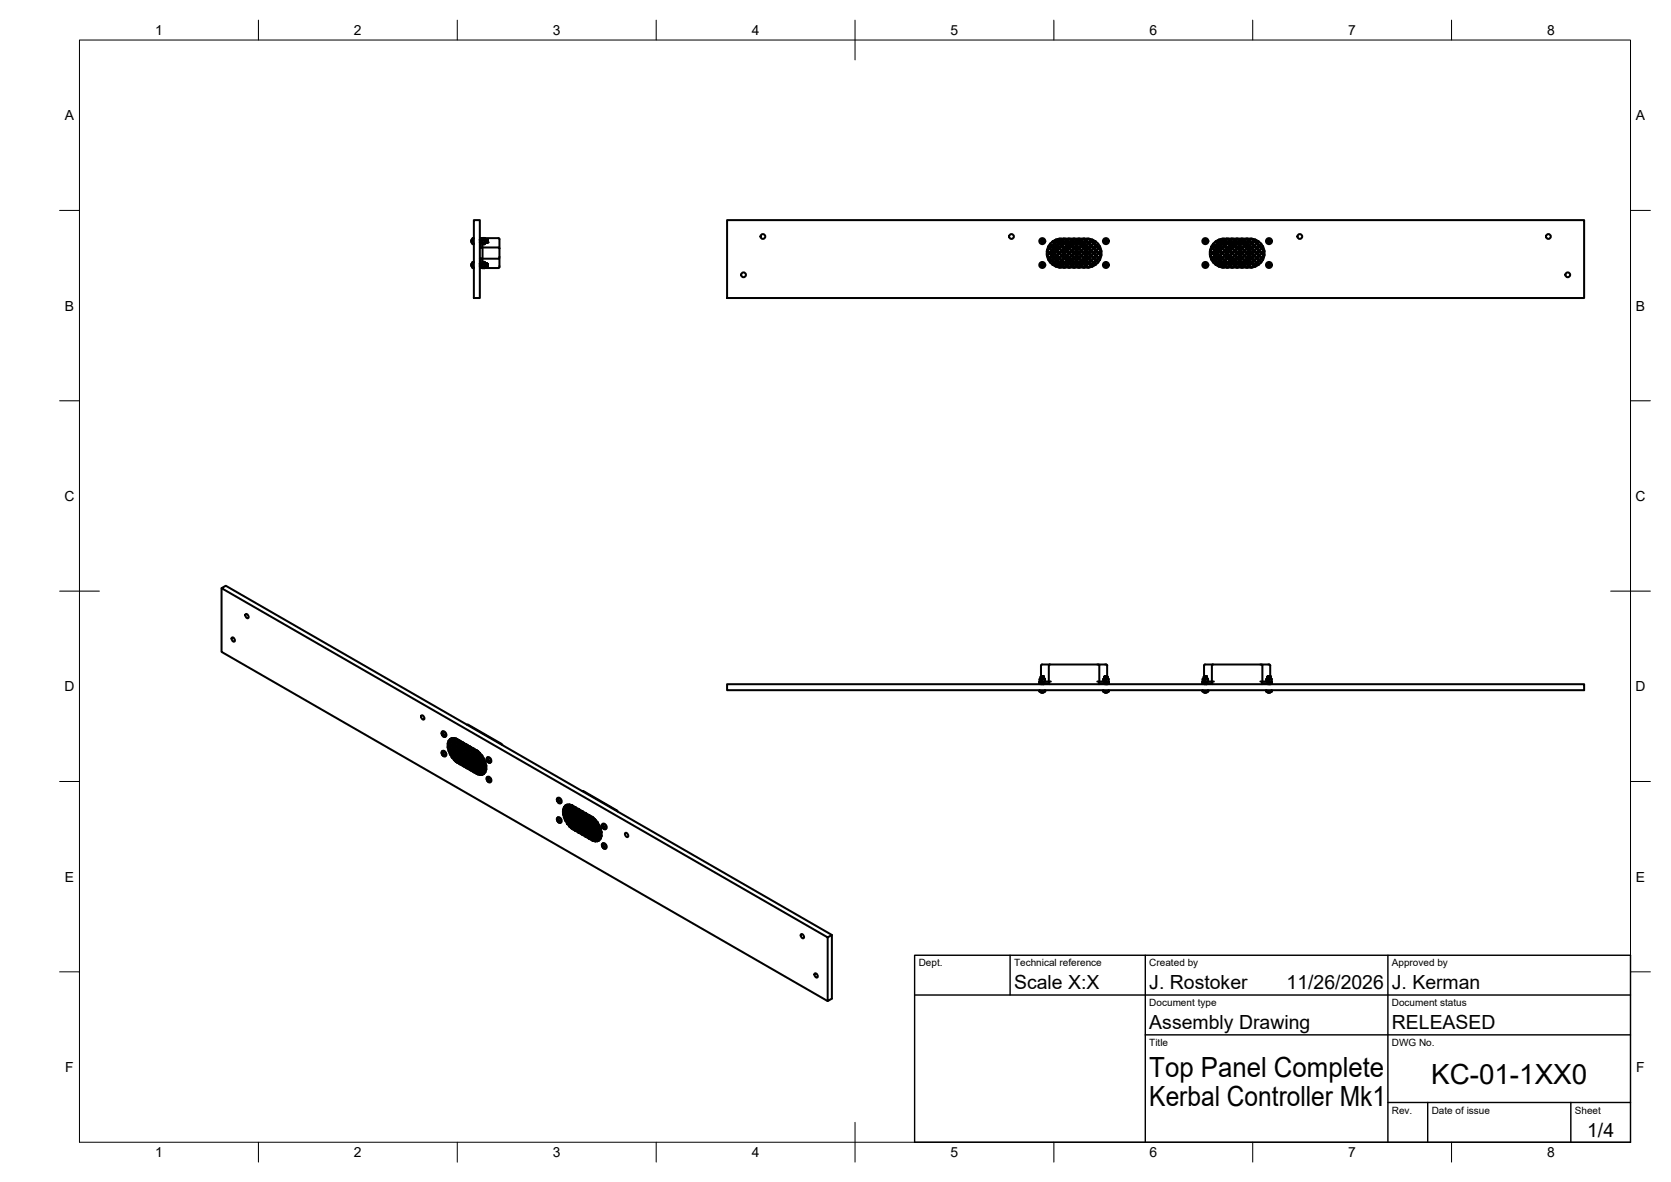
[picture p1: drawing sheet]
<svg xmlns="http://www.w3.org/2000/svg" width="420mm" height="297mm" viewBox="0 0 420 297" stroke-linecap="round" stroke-linejoin="round" font-family="sans-serif">
<defs><g id="words">
<g font-size="7">
<text x="289" y="270.6">Top Panel Complete</text>
<text x="359.9" y="272.3">KC-01-1XX0</text>
<text x="289" y="278.1">Kerbal Controller Mk1</text>
</g>
<g font-size="4.9">
<text x="255" y="248.5">Scale X:X</text>
<text x="289" y="248.5">J. Rostoker</text>
<text x="323.5" y="248.5">11/26/2026</text>
<text x="350" y="248.5">J. Kerman</text>
<text x="289" y="258.6">Assembly Drawing</text>
<text x="350" y="258.6">RELEASED</text>
<text x="399.1" y="285.7">1/4</text>
</g>
<g font-size="3.5">
<text x="39" y="8.8">1</text>
<text x="89" y="8.8">2</text>
<text x="139" y="8.8">3</text>
<text x="189" y="8.8">4</text>
<text x="239" y="8.8">5</text>
<text x="289" y="8.8">6</text>
<text x="339" y="8.8">7</text>
<text x="389" y="8.8">8</text>
<text x="16.3" y="30.2">A</text>
<text x="411.3" y="30.2">A</text>
<text x="16.3" y="78">B</text>
<text x="411.3" y="78">B</text>
<text x="16.2" y="125.9">C</text>
<text x="411.2" y="125.9">C</text>
<text x="16.2" y="173.7">D</text>
<text x="411.2" y="173.7">D</text>
<text x="16.3" y="221.6">E</text>
<text x="411.3" y="221.6">E</text>
<text x="16.4" y="269.4">F</text>
<text x="411.4" y="269.4">F</text>
<text x="39" y="290.8">1</text>
<text x="89" y="290.8">2</text>
<text x="139" y="290.8">3</text>
<text x="189" y="290.8">4</text>
<text x="239" y="290.8">5</text>
<text x="289" y="290.8">6</text>
<text x="339" y="290.8">7</text>
<text x="389" y="290.8">8</text>
</g>
<g font-size="2.5">
<text x="231" y="242.9">Dept.</text>
<text x="255" y="242.9">Technical reference</text>
<text x="289" y="242.9">Created by</text>
<text x="350" y="242.9">Approved by</text>
<text x="289" y="252.8">Document type</text>
<text x="350" y="252.8">Document status</text>
<text x="289" y="262.9">Title</text>
<text x="350" y="262.9">DWG No.</text>
<text x="350" y="279.9">Rev.</text>
<text x="360" y="279.9">Date of issue</text>
<text x="396" y="279.9">Sheet</text>
</g>
</g></defs>
<!-- layer: Visible -->
<g fill="none" stroke="#000" stroke-width=".51">
<path d="M118.9 59.8l.3 .2M118.9 59.8l-.3 .4M119.1 55.3h1.5v19.6h-1.5zM120.8 59.8h.6M120.8 59.8l-.1 .2M120.9 60v2.2M121 59.8l-.1 .2M121.3 59.8v7.6h-.5M121.4 59.8v.4M121.4 59.8h.5M121.4 59.8l-.1 .1M121.9 59.8v.4"/>
<path d="M121.9 59.8v1.6M121.9 59.8l3.6 .1 .1 2.5M182.8 55.3h215.5v19.6h-215.5zM266.6 60l-.5 .1-.4 .3-.3-.1 .2 .2-.5 .5-.4-.4M266.8 60h6.5a3.6 3.6 0 0 1 3.7 3.6 3.6 3.6 0 0 1-3.7 3.6h-6.5M266.8 60a3.6 3.6 0 0 0-3.6 3.6 3.6 3.6 0 0 0 3.6 3.6M267.4 60l-.4 .4-.4-.4M267.8 60l.4 .4 .4-.4M269 60l.4 .4 .5-.4M270.3 60l.4 .4 .4-.4M271.5 60l.4 .4 .4-.4M272.7 60l.5 .4 .4-.4 .4 .1 .4 .3 .3-.2-.2 .3 .5 .5 .4-.4 .1 .1"/>
<path d="M308.4 60l-.4 .4-.4-.4-.5 .1-.4 .3-.2-.2M308.8 60l.4 .4 .4-.4M310 60l.4 .4 .5-.4M311.3 60l.4 .4 .4-.4M312.5 60l.4 .4 .4-.4M313.7 60l.5 .4 .4-.4 .4 .1 .4 .3 .2-.2M314.3 60h-6.5a3.6 3.6 0 0 0-3.6 3.6 3.6 3.6 0 0 0 3.6 3.6h6.5M314.3 60a3.6 3.6 0 0 1 3.7 3.6 3.6 3.6 0 0 1-3.7 3.6M118.5 60.7h.1M118.5 66.5h.1M118.5 66.7h.1M118.5 60.5h.1"/>
<path d="M118.5 66.8l.4 .6M118.6 66.7v.1M118.6 60.7v.2M118.6 60.5h.1M118.6 66.7h.1M118.6 60.7h.1M118.6 60.5v.2M118.6 60.9v.1M118.6 66.2v.1M118.6 66.5v.2M118.6 60.3v.2M118.6 61l.3 .3"/>
<path d="M118.9 65.9h.1M118.9 65.8l-.3 .7M119.1 65.8l.1 .2M119.2 67.2l-.3 .2M119.2 61.2l-.3 .1M120.6 66.3l.1 .7M120.6 66.2l.1 .8M120.6 60.9h.1M120.6 66.9h.1M120.6 66.9l.1 .1M120.6 66.2l.1 .1M120.6 60.9l.1 .1"/>
<path d="M120.7 67.2l.1 .1M120.7 64.9l.1 .1M120.7 66.3l.1 .6M120.7 60.3l.1 .6M120.7 60.3v.7M120.8 66.2v.8M120.8 60.2v.8M120.8 60.2h.1M120.8 66.9h.1M120.8 66.2h.1M120.8 66.2l-.1 .1M120.8 60.9h.1"/>
<path d="M120.8 60.2l-.1 .1M120.8 62.2l.2 .1M120.8 66.9v.1M120.8 66.2v.1M120.8 66.9l-.1 .1M120.8 60.9v.1M120.8 60.2v.1M120.8 60.9l-.1 .1M120.8 62.2l-.1 .1M120.8 67h.1M120.8 66.3h.1M120.8 60.3h.1"/>
<path d="M120.8 61h.1M120.8 66.3l.1 .6M120.8 60.3l.1 .6M120.9 66.2v.1M120.9 60.2h.1M120.9 66.9h.1M120.9 66.2h.1M120.9 66.2l-.1 .1M120.9 66.9l-.1 .1M120.9 60.9h.1M120.9 60.2l-.1 .1M120.9 60.9l-.1 .1"/>
<path d="M120.9 65v2.2M120.9 67.2l.1 .1M121 64.9l-.2 .1M121.3 62.2h4l.3 .2M121.3 67.3v.1M121.3 61.3l.1 .1M121.3 61.1l.6-.1v.3l-.5 .1zM121.4 67h.5v.4h-.5zM121.4 67v-.8h.5v.8M121.4 65.8v.4M121.4 61v-.8h.5v.8M121.4 65.8h.5"/>
<path d="M121.4 65.8l-.1 .1M121.9 65.8v.4M121.9 65.8v1.6h3.4M121.9 66.6l.1 .4M121.9 66.4l.1 .6M121.9 60.6l.1 .4M121.9 60.4l.1 .6M121.9 66.9l.1 .1M121.9 66.3h.1M121.9 60.9l.1 .1M121.9 60.2l.1 .1M122 66.3v.6"/>
<path d="M122 60.3v.6M122 66.2l.1 .8M122 60.2l.1 .8M122 66.2v.1M122 66.9l.1 .1M122 66.2l.1 .1M122 66.9v.1M122 60.2v.1M122 60.9l.1 .1M122 60.2l.1 .1M122 60.9v.1M122.1 66.3l.1 .6"/>
<path d="M122.1 60.3l.1 .6M122.1 66.2l.1 .8M122.1 60.2l.1 .8M122.1 66.2v.1M122.1 60.2v.1M122.2 60.2v.8M122.2 66.9v.1M122.2 66.2v.1M122.2 66.9l-.1 .1M122.2 60.9v.1M122.2 60.2v.1M122.2 60.9l-.1 .1"/>
<path d="M122.2 67h.1M122.2 61h.1M122.2 66.3l.1 .6M122.2 60.3l.1 .6M122.3 66.2v.8M122.3 60.2v.8M122.3 60.2h.1M122.3 66.9h.1M122.3 66.2h.1M122.3 66.9l-.1 .1M122.3 66.2l-.1 .1M122.3 60.9h.1"/>
<path d="M122.3 60.2l-.1 .1M122.3 60.9l-.1 .1M122.3 66.9v.1M122.3 66.2v.1M122.3 60.9v.1M122.3 60.2v.1M122.3 66.3l.1 .6M122.3 60.3l.1 .6M122.3 67h.1M122.3 66.3h.1M122.3 60.3h.1M122.3 61h.1"/>
<path d="M122.4 66.2v.8M122.4 60.2v.8M122.4 60.2h.1M122.4 66.9h.1M122.4 66.2h.1M122.4 66.2l-.1 .1M122.4 66.9l-.1 .1M122.4 60.9h.1M122.4 60.2l-.1 .1M122.4 60.9l-.1 .1M122.4 66.2l.1 .8M122.4 60.2l.1 .8"/>
<path d="M122.4 66.9v.1M122.4 66.2v.1M122.4 60.9v.1M122.4 60.2v.1M122.4 66.3l.1 .6M122.4 67h.1M122.4 66.3h.1M122.4 60.3h.1M122.4 61h.1M122.5 66.3v.6M122.5 60.3v.6M122.5 66.2l.1 .7"/>
<path d="M122.5 60.2l.1 .7M122.5 60.2h.1M122.5 66.9h.1M122.5 66.2h.1M122.5 66.2v.1M122.5 66.9v.1M122.5 60.9h.1M122.5 60.2v.1M122.5 60.9v.1M122.5 66.2l.1 .5M122.5 60.2l.1 .5M122.5 66.9l.1 .1"/>
<path d="M122.5 66.2l.1 .1M122.5 60.9l.1 .1M122.5 60.2l.1 .1M122.6 66.3v.6M122.6 60.3v.6M122.6 66.3h.1M122.6 60.3h.1M122.6 66.3l.1 .6M122.6 60.3l.1 .6M122.6 66.9v-.2v.3M122.6 60.9v-.2v.3M122.6 66.9v.1"/>
<path d="M122.6 66.9h.1M122.6 60.9v.1M122.6 60.9h.1M122.7 60.3v.6M125.6 62.4v4.7M125.6 64.7l-.3 .3h-4M125.6 67.1l-.3 .2M261.7 66.7l.3 .1M261.7 60.7h.3v.2M261.7 66.7h.2M261.7 66.5v.2M261.7 60.5l.2 .2"/>
<path d="M261.9 66.5v.2M261.9 60.5v.1M261.9 66.5v.1M261.9 66.5h-.2M261.9 66.7h.1M261.9 60.6l.1 .1M261.9 66.5h.1M261.9 60.5h.1M261.9 66.7l.1 .1M261.9 60.7l.1 .1M262 66.5h-.1M262 60.5h-.1"/>
<path d="M262 66.8v.1M262 66.4h.1M262 60.4h.1M262 66.4l-.1 .1M262 60.4l-.1 .1M262 66.3v.1M262 60.2v.3h-.3h.2M262 66.7h-.1M262 60.7h-.1M262 60.8l.1 .1 .1-.1M262 66.9h.2M262 66.2h.2"/>
<path d="M262 66.2v.2M262 66.8v.2M262 66.4l-.3 .1M262 60.8h.1M262 66.8h.1M262 60.4l.2 .1M262.1 66.8l.1 .2M262.1 66.4l.1 .1M262.1 66.8h.1M262.1 66.5h.2M262.1 66.7h.1M262.1 60.7h.1"/>
<path d="M262.2 66.2v.3M262.2 66.8v.1M262.2 60.4l-.1-.2-.1 .2M262.2 66.3v.1M262.2 60.8h-.2M262.2 60.2v.2M262.2 60.4v.1M262.2 66.5h.1M262.2 60.7v.2M262.2 60.5h.1M262.2 66.7v.1M262.2 60.7v.1"/>
<path d="M262.2 66.7h.1M262.3 66.7l-.2 .1M262.3 60.5h-.2M262.3 66.7h-.1M262.3 66.5l.1 .1-.1 .1M262.3 60.5h.1M262.3 66.5v.1M262.3 60.5v.1M262.3 66.7h.1M262.3 60.6l.1 .1M262.4 66.5l-.2 .1M262.4 60.5h-.1"/>
<path d="M262.4 60.5l-.1 .1M263.2 64.1l.6 .7-.3 .3M263.2 63.1l.6 .5-.6 .5M263.4 63l.5-.5 .5 .5-.5 .5zM263.5 65.1l.1 .1 .3-.2 .5 .5-.4 .4 .1 .1 .4-.4 .5 .5-.4 .4 .1 .1 .4-.4 .5 .5-.2 .2 .3-.1 .4 .3 .5 .1M263.6 65.2l.1 .3M263.7 61.7l-.1 .3M263.9 63.7l.5 .5-.5 .5-.5-.5zM264 64.8l.5-.5 .5 .5-.5 .5zM264 63.6l.5-.5 .5 .5-.5 .5zM264 62.4l.5-.5 .5 .5-.5 .5zM264.4 63.2v.8"/>
<path d="M264.5 64.3l.3 .8M264.6 65.5l.5-.5 .5 .5-.5 .5zM264.6 64.2l.5-.5 .5 .5-.5 .5zM264.6 63l.5-.5 .5 .5-.5 .5zM264.6 61.8l.5-.6 .5 .6-.5 .5zM264.7 60.6l-.1 .1 .4 .4-.5 .5-.4-.4-.1 .1 .4 .5-.5 .5-.3-.3-.1 .1 .3 .3-.6 .7M264.8 62.1l-.3 .8M264.8 65.2l.5 .6M264.9 63.5v.2M264.9 63.9l.2 .8M265.1 62.5l-.2 .8M265.2 66.1l.5-.5 .5 .5-.5 .5z"/>
<path d="M265.2 64.8l.5-.5 .5 .5-.5 .5zM265.2 63.6l.5-.5 .5 .5-.5 .5zM265.2 62.4l.5-.5 .5 .5-.5 .5zM265.2 61.1l.5-.5 .5 .5-.5 .5zM265.3 61.4l-.5 .6M265.3 63.6v.1M265.3 63.9l.1 .5M265.4 66l.5 .4M265.4 62.8l-.1 .5M265.5 64.6l.4 .6M265.5 65.3l.1 .2M265.6 61.7l-.1 .2"/>
<path d="M265.7 65.6l.4 .3M265.9 65.5l.4-.5 .5 .5-.5 .5zM265.9 63l.4-.5 .5 .5-.5 .5zM265.9 60.5l.4-.5 .5 .5-.5 .5zM265.9 62l-.4 .6M265.9 60.8l-.5 .5M266 65.3l.5 .5M266.1 66.5l.6 .3M266.1 61.3l-.4 .3M266.3 66.2l.5 .5-.5 .5-.4-.5zM266.3 63.7l.5 .5-.5 .5-.4-.5zM266.3 61.2l.5 .6-.5 .5-.4-.5z"/>
<path d="M266.5 66.1l.5-.5 .5 .5-.5 .5zM266.5 64.8l.5-.5 .5 .5-.5 .5zM266.5 63.6l.5-.5 .5 .5-.5 .5zM266.5 62.4l.5-.5 .5 .5-.5 .5zM266.5 61.1l.5-.5 .5 .5-.5 .5zM266.5 61.4l-.5 .5M266.6 67.2l.4-.4 .4 .4M266.6 66.2l.6 .2M266.7 65.9l.8 .2M266.7 60.4l-.6 .3M266.9 66.9h.2M267.1 60.3h-.2"/>
<path d="M267.1 66.7l.5-.5 .5 .5-.5 .5zM267.1 65.5l.5-.5 .5 .5-.5 .5zM267.1 64.2l.5-.5 .5 .5-.5 .5zM267.1 63l.5-.5 .5 .5-.5 .5zM267.1 61.8l.5-.6 .5 .6-.5 .5zM267.1 60.5l.5-.5 .5 .5-.5 .5zM267.2 60.8l-.6 .2M267.3 66.9l.5 .1M267.4 66.4l.5 .1M267.4 63.5v.2M267.4 63.9l.3 .8M267.5 61.1l-.8 .2"/>
<path d="M267.7 62.5l-.3 .8M267.7 66.1l.5-.5 .5 .5-.5 .5zM267.7 64.8l.5-.5 .5 .5-.5 .5zM267.7 63.6l.5-.5 .5 .5-.5 .5zM267.7 62.4l.5-.5 .5 .5-.5 .5zM267.7 61.1l.5-.5 .5 .5-.5 .5zM267.7 63.9l.2 .5M267.7 66.1h1M267.8 60.2h.1M267.8 67h.1M267.8 64.8l.5 .4M267.8 60.2l-.5 .1"/>
<path d="M267.8 67.2l.4-.4 .4 .4M267.9 60.7l-.5 .1M267.9 62.8l-.2 .5M268 60.2h.4M268 67h.4M268 64.5l.6 .5M268.1 66.5h.2M268.1 60.7h.2M268.3 62l-.5 .4M268.3 63l.5-.5 .5 .5-.5 .5zM268.5 65.3l.8 .2M268.5 66.5h.6"/>
<path d="M268.5 60.7h.6M268.6 62.2l-.6 .5M268.6 60.2h.4M268.6 67h.4M268.7 61.1h-1M268.8 65l.1 .1M268.8 66.2l.5 .5-.5 .5-.5-.5zM268.8 65l.5 .5-.5 .5-.5-.5zM268.8 63.7l.5 .5-.5 .5-.5-.5zM268.8 61.2l.5 .6-.5 .5-.5-.5zM268.8 60l.5 .5-.5 .5-.5-.5zM268.9 62.1l-.1 .1"/>
<path d="M269 61.1h.9M269 66.1h.9M269 67.2l.4-.4 .5 .4M269.2 62.1l.7 .2M269.3 60.2h.3M269.3 67h.3M269.3 61.7l-.8 .2M269.3 66.5h.2M269.3 60.7h.2M269.4 65.6l.5 .5-.5 .5-.5-.5zM269.4 64.3l.5 .5-.5 .5-.5-.5zM269.4 61.9l.5 .5-.5 .5-.5-.5z"/>
<path d="M269.4 60.6l.5 .5-.5 .5-.5-.5zM269.4 63.1l.5 .5-.5 .5-.5-.5zM269.6 65.5l.5-.5 .5 .5-.5 .5zM269.6 63l.5-.5 .5 .5-.5 .5zM269.6 61.8l.5-.6 .5 .6-.5 .5zM269.6 60.5l.5-.5 .5 .5-.5 .5zM269.6 61.8l.7 .3M269.8 66.5h.5M269.8 60.7h.5M269.8 60.2h.5M269.8 67h.5M269.9 64.9l-.7 .2"/>
<path d="M270.1 66.2l.5 .5-.5 .5-.5-.5zM270.1 63.7l.5 .5-.5 .5-.5-.5zM270.2 62.4l.5-.5 .5 .5-.5 .5zM270.2 61.1l.5-.5 .5 .5-.5 .5zM270.2 61.1l.9 .1M270.3 65.1l-.7 .3M270.3 67.2l.4-.4 .4 .4M270.4 62.2l.4 .5M270.5 60.2h.3M270.6 63h.1M270.6 64.2v.1M270.6 60.7h.2"/>
<path d="M270.6 63.2v.8M270.7 65.6l.5 .5-.5 .5-.5-.5zM270.7 64.3l.5 .5-.5 .5-.5-.5zM270.7 63.1l.5 .5-.5 .5-.5-.5zM270.8 66.5h-.2M270.8 60.5l.5-.5 .5 .5-.5 .5zM270.8 67h-.3M270.8 64.5l-.4 .5M270.9 62.9l.1 .3M271 64l-.1 .3M271.1 60.3l.6 .1M271.1 60.8l.4 .1"/>
<path d="M271.1 63.5v.2M271.1 66.1h-.9M271.3 66.2l.5 .5-.5 .5-.5-.5zM271.3 65l.5 .5-.5 .5-.5-.5zM271.3 63.7l.5 .5-.5 .5-.5-.5zM271.3 62.5l.5 .5-.5 .5-.5-.5zM271.3 61.2l.5 .6-.5 .5-.5-.5zM271.5 66.3l-.4 .1M271.5 67.2l.4-.4 .4 .4M271.6 61.3l.4 .2M271.6 60.9l.7 .4M271.7 66.8l-.6 .1"/>
<path d="M271.9 65.6l.5 .5-.5 .5-.5-.5zM271.9 64.3l.5 .5-.5 .5-.5-.5zM271.9 63.1l.5 .5-.5 .5-.5-.5zM271.9 61.9l.5 .5-.5 .5-.5-.5zM271.9 60.6l.5 .5-.5 .5-.5-.5zM272 65.7l-.4 .2M272 66.7l.5-.5 .5 .5-.5 .5zM272 65.5l.5-.5 .5 .5-.5 .5zM272 64.2l.5-.5 .5 .5-.5 .5zM272 63l.5-.5 .5 .5-.5 .5zM272 60.5l.5-.5 .5 .5-.5 .5zM272.1 60.6l.5 .3"/>
<path d="M272.2 61.6l.4 .5M272.3 65.9l-.7 .4M272.4 61.4l.5 .5M272.5 61.2l.5 .6-.5 .5-.5-.5zM272.6 66.3l-.5 .3M272.6 65.1l-.4 .5M272.6 63.6l.6-.5 .4 .5-.4 .5zM272.7 67.2l.5-.4 .4 .4M272.7 62.3l.2 .3M272.8 61l.5 .5M272.9 65.3l-.5 .5M272.9 64.6l-.2 .3"/>
<path d="M273 62l.3 .7M273 63h.1M273 64.2h.1M273.1 63.2v.8M273.2 65.6l.4 .5-.4 .5-.6-.5zM273.2 64.3l.4 .5-.4 .5-.6-.5zM273.2 61.9l.4 .5-.4 .5-.6-.5zM273.2 60.6l.4 .5-.4 .5-.6-.5zM273.3 66.7l.5-.5 .5 .5-.5 .5zM273.3 65.5l.5-.5 .5 .5-.5 .5zM273.3 64.2l.5-.5 .5 .5-.5 .5zM273.3 63l.5-.5 .5 .5-.5 .5z"/>
<path d="M273.3 61.8l.5-.6 .5 .6-.5 .5zM273.3 60.5l.5-.5 .5 .5-.5 .5zM273.3 65.7l-.5 .5M273.3 64.5l-.3 .7M273.4 61.7l.2 .4M273.4 62.9v.3M273.4 64v.3M273.5 63.4v.4M273.6 65.1l-.2 .4M273.8 62.5l.2 .8M274 63.9l-.2 .8M274 63.5v.2"/>
<path d="M274.4 65.6l.5 .5-.5 .5-.5-.5zM274.4 64.3l.5 .5-.5 .5-.5-.5zM274.4 63.1l.5 .5-.5 .5-.5-.5zM274.4 61.9l.5 .5-.5 .5-.5-.5zM274.4 60.6l.5 .5-.5 .5-.5-.5zM274.5 65.5l.5-.5 .5 .5-.5 .5zM274.5 64.2l.5-.5 .5 .5-.5 .5zM274.5 63l.5-.5 .5 .5-.5 .5zM274.5 61.8l.5-.6 .5 .6-.5 .5zM275.1 64.8l.5-.5 .5 .5-.5 .5zM275.1 63.6l.5-.5 .5 .5-.5 .5zM275.1 62.4l.5-.5 .5 .5-.5 .5z"/>
<path d="M275.5 60.7l-.4 .4 .5 .5 .4-.4M275.5 66.5l-.1 .1-.4-.4-.5 .5 .3 .2-.4-.1-.4 .3-.4 .1M275.7 64.2l.5-.5 .6 .5-.6 .5zM275.7 63l.5-.5 .6 .5-.6 .5zM276 66l-.4-.4-.5 .5 .4 .4M276.1 61.2v.1l-.4 .5 .5 .5 .3-.3-.1-.3M276.5 65.2l-.1 .3M276.5 65.3l-.3-.3-.5 .5 .4 .4v.1M276.6 61.9l-.2 .5 .5 .5M276.9 64.3l-.5 .5 .2 .5M276.9 62.9v.2M276.9 63.1l-.5 .5 .5 .5"/>
<path d="M276.9 64.1v.2M277.7 66.7h.2M277.7 66.5v.2M277.7 60.5v.2h.3M277.8 66.7l.2 .1M277.8 66.7h-.1M277.8 60.6l.2 .3M277.8 60.6l-.1 .1M277.9 66.5v.1M277.9 60.5v.1M277.9 60.5h.1M277.9 66.5h-.2"/>
<path d="M277.9 60.5h-.1M277.9 66.7h.1M277.9 66.5h.1M278 66.7v.1M278 60.7v.1M278 66.5h-.1M278 60.5h-.1M278 66.3v.1M278 60.8h.1M278 60.2v.3h-.2M278 66.8h.1M278 66.4h.1"/>
<path d="M278 60.4v.1M278 66.7h-.1M278 60.7h-.1M278 66.8v.1M278 60.8l.1 .1 .1-.1M278 66.9h.2M278 66.2h.2M278 66.2v.3M278 66.8v.2M278 66.4l-.3 .1M278.1 66.8l.1 .1M278.1 66.4l.1 .1"/>
<path d="M278.1 60.4l.1 .1M278.1 60.8h.1M278.1 60.4h-.1M278.2 66.3v.1M278.2 66.5h.1M278.2 60.2v.2M278.2 66.7h.1M278.2 60.7h.1M278.2 66.2v.2M278.2 60.4l-.1-.2-.1 .2M278.2 66.4l.1 .1M278.2 60.4v.1"/>
<path d="M278.2 60.7v.2M278.2 60.5h.1M278.2 60.7v.1M278.2 60.6h.1M278.3 66.7l-.1 .3M278.3 60.5h-.1M278.3 66.7l-.3 .1M278.3 66.5h.1M278.3 60.5h.1M278.3 66.5v.1M278.3 60.5v.1M278.3 66.7h.1"/>
<path d="M278.3 60.6l.1 .1M278.4 66.5l-.2 .1M278.4 66.5v.2M278.4 60.5l-.1 .2M278.4 66.7h-.1M302.7 66.5v.2M302.7 60.5l.2 .2M302.8 66.7l.2 .1M302.8 66.7h-.1M302.8 60.6l.2 .3M302.8 60.5h.1M302.8 60.6l-.1 .1"/>
<path d="M302.9 66.5v.1M302.9 60.5v.1M302.9 66.5h-.2M302.9 60.7h.1M302.9 66.7h-.2M302.9 60.6v.1M302.9 60.5h.1M302.9 66.7l.1 .1M302.9 60.7l.1 .1M303 60.5h-.1M303 60.8h.2M303 60.4l.2 .1"/>
<path d="M303 66.8h.1M303 60.4l-.1 .1M303 66.7h.1M303 66.3v.1M303 60.2l-.2 .3M303 66.8v.1M303 60.8l.1 .1 .1-.1M303 66.9h.2M303 66.2h.2M303 66.2l-.1 .3M303 66.8v.2M303 66.4v.1"/>
<path d="M303 66.4l-.3 .1M303 66.4h.1M303.1 66.8l.1 .2M303.1 66.4l.2 .1M303.1 66.8h.1M303.1 66.7h.1M303.1 60.7h.1M303.2 66.2v.3M303.2 66.8v.1M303.2 60.4l-.1-.2-.1 .2M303.2 66.3v.1M303.2 60.2v.2"/>
<path d="M303.2 60.4v.1M303.2 66.5h.1M303.2 60.7v.2M303.2 60.5h.1M303.2 66.7v.1M303.2 60.7v.1M303.2 66.7h.1M303.3 66.7l-.2 .1M303.3 60.5h-.2M303.3 66.7h-.1M303.3 66.5h.1M303.3 60.5h.1"/>
<path d="M303.3 66.5v.1M303.3 60.5v.1M303.3 66.7h.1M303.3 60.6l.1 .1M303.4 66.5l-.2 .1M303.4 66.5v.2M303.4 60.5l-.1 .1M303.4 66.7h-.1M304.2 63.1l.6 .5-.6 .5 .6 .7-.3 .3M304.4 63l.5-.5 .5 .5-.5 .5zM304.5 65.1l.1 .1 .3-.2 .5 .5-.4 .4 .5-.3 .5 .5-.4 .4 .1 .1 .4-.4 .5 .5-.2 .2 .1 .1M304.6 65.2l.1 .3"/>
<path d="M304.7 61.7l-.1 .3M304.9 63.7l.5 .5-.5 .5-.5-.5zM305 64.8l.5-.5 .5 .5-.5 .5zM305 63.6l.5-.5 .5 .5-.5 .5zM305 62.4l.5-.5 .5 .5-.5 .5zM305.4 63.2v.8M305.5 64.3l.3 .8M305.6 65.5l.5-.5 .5 .5-.5 .5zM305.6 64.2l.5-.5 .5 .5-.5 .5zM305.6 63l.5-.5 .5 .5-.5 .5zM305.6 61.8l.5-.6 .5 .6-.5 .5zM305.7 60.6l-.1 .1 .4 .4-.5 .5-.4-.4-.1 .1 .4 .5-.5 .5-.3-.3-.1 .1 .3 .3-.6 .7"/>
<path d="M305.8 62.1l-.3 .8M305.8 65.2l.5 .6M305.9 63.5v.2M305.9 63.9l.2 .8M306.1 62.5l-.2 .8M306.2 66.1l.5-.5 .5 .5-.5 .5zM306.2 64.8l.5-.5 .5 .5-.5 .5zM306.2 63.6l.5-.5 .5 .5-.5 .5zM306.2 62.4l.5-.5 .5 .5-.5 .5zM306.2 61.1l.5-.5 .5 .5-.5 .5zM306.3 61.4l-.5 .6M306.3 63.6v.1"/>
<path d="M306.3 63.9l.1 .5M306.4 66l.5 .4M306.4 62.8l-.1 .5M306.5 64.6l.4 .6M306.5 65.3l.1 .2M306.5 67l.2-.2 .4 .3 .5 .1M306.5 60.2l-.1 .1 .2 .2-.5 .5-.4-.4M306.6 61.7l-.1 .2M306.7 65.6l.4 .3M306.9 65.5l.4-.5 .5 .5-.5 .5zM306.9 63l.4-.5 .5 .5-.5 .5zM306.9 60.5l.4-.5 .5 .5-.5 .5z"/>
<path d="M306.9 62l-.4 .6M306.9 60.8l-.5 .5M307 65.3l.5 .5M307.1 66.5l.6 .3M307.1 61.3l-.4 .3M307.3 66.2l.5 .5-.5 .5-.4-.5zM307.3 63.7l.5 .5-.5 .5-.4-.5zM307.3 61.2l.5 .6-.5 .5-.4-.5zM307.5 66.1l.5-.5 .5 .5-.5 .5zM307.5 64.8l.5-.5 .5 .5-.5 .5zM307.5 63.6l.5-.5 .5 .5-.5 .5zM307.5 62.4l.5-.5 .5 .5-.5 .5z"/>
<path d="M307.5 61.1l.5-.5 .5 .5-.5 .5zM307.5 61.4l-.5 .5M307.6 67.2l.4-.4 .4 .4M307.6 66.2l.6 .2M307.7 65.9l.8 .2M307.7 60.4l-.6 .3M307.9 66.9h.2M308.1 60.3h-.2M308.1 66.7l.5-.5 .5 .5-.5 .5zM308.1 65.5l.5-.5 .5 .5-.5 .5zM308.1 64.2l.5-.5 .5 .5-.5 .5zM308.1 63l.5-.5 .5 .5-.5 .5z"/>
<path d="M308.1 61.8l.5-.6 .5 .6-.5 .5zM308.1 60.5l.5-.5 .5 .5-.5 .5zM308.2 60.8l-.6 .2M308.3 66.9l.5 .1M308.4 66.4l.5 .1M308.4 63.5v.2M308.4 63.9l.3 .8M308.5 61.1l-.8 .2M308.7 62.5l-.3 .8M308.7 66.1l.5-.5 .5 .5-.5 .5zM308.7 64.8l.5-.5 .5 .5-.5 .5zM308.7 63.6l.5-.5 .5 .5-.5 .5z"/>
<path d="M308.7 62.4l.5-.5 .5 .5-.5 .5zM308.7 61.1l.5-.5 .5 .5-.5 .5zM308.7 63.9l.2 .5M308.7 66.1h.1M308.8 61.1h.9M308.8 66.1h.9M308.8 60.2h.1M308.8 67h.1M308.8 64.8l.5 .4M308.8 61.1h-.1M308.8 60.2l-.5 .1M308.8 67.2l.4-.4 .4 .4"/>
<path d="M308.9 60.7l-.5 .1M308.9 62.8l-.2 .5M309 60.2h.4M309 67h.4M309 64.5l.6 .5M309.1 66.5h.2M309.1 60.7h.2M309.3 62l-.5 .4M309.3 65.5l.5-.5 .5 .5-.5 .5zM309.3 63l.5-.5 .5 .5-.5 .5zM309.3 60.5l.5-.5 .5 .5-.5 .5zM309.5 65.3l.8 .2"/>
<path d="M309.5 66.5h.6M309.5 60.7h.6M309.6 62.2l-.6 .5M309.6 60.2h.4M309.6 67h.4M309.8 65l.1 .1M309.8 66.2l.5 .5-.5 .5-.5-.5zM309.8 63.7l.5 .5-.5 .5-.5-.5zM309.8 61.2l.5 .6-.5 .5-.5-.5zM309.9 62.1l-.1 .1M310 61.1h.9M310 66.1h.9"/>
<path d="M310 67.2l.4-.4 .5 .4M310.2 62.1l.7 .2M310.3 60.2h.3M310.3 67h.3M310.3 61.7l-.8 .2M310.3 66.5h.2M310.3 60.7h.2M310.4 65.6l.5 .5-.5 .5-.5-.5zM310.4 64.3l.5 .5-.5 .5-.5-.5zM310.4 61.9l.5 .5-.5 .5-.5-.5zM310.4 60.6l.5 .5-.5 .5-.5-.5zM310.4 63.1l.5 .5-.5 .5-.5-.5z"/>
<path d="M310.6 65.5l.5-.5 .5 .5-.5 .5zM310.6 63l.5-.5 .5 .5-.5 .5zM310.6 61.8l.5-.6 .5 .6-.5 .5zM310.6 60.5l.5-.5 .5 .5-.5 .5zM310.6 61.8l.7 .3M310.8 66.5h.5M310.8 60.7h.5M310.8 60.2h.5M310.8 67h.5M310.9 64.9l-.7 .2M311.1 66.2l.5 .5-.5 .5-.5-.5zM311.1 63.7l.5 .5-.5 .5-.5-.5z"/>
<path d="M311.2 62.4l.5-.5 .5 .5-.5 .5zM311.2 61.1l.5-.5 .5 .5-.5 .5zM311.2 61.1l.9 .1M311.3 65.1l-.7 .3M311.3 67.2l.4-.4 .4 .4M311.4 62.2l.4 .5M311.5 60.2h.3M311.6 63h.1M311.6 64.2v.1M311.6 66.5h.1M311.6 60.7h.1M311.6 60.7h.2"/>
<path d="M311.6 63.2v.8M311.7 65.6l.5 .5-.5 .5-.5-.5zM311.7 64.3l.5 .5-.5 .5-.5-.5zM311.7 63.1l.5 .5-.5 .5-.5-.5zM311.8 66.5h-.2M311.8 60.5l.5-.5 .5 .5-.5 .5zM311.8 67h-.3M311.8 64.5l-.4 .5M311.9 62.9l.1 .3M312 64l-.1 .3M312.1 60.3l.6 .1M312.1 60.8l.4 .1"/>
<path d="M312.1 63.5v.2M312.1 66.1h-.9M312.3 66.2l.5 .5-.5 .5-.5-.5zM312.3 65l.5 .5-.5 .5-.5-.5zM312.3 63.7l.5 .5-.5 .5-.5-.5zM312.3 62.5l.5 .5-.5 .5-.5-.5zM312.3 61.2l.5 .6-.5 .5-.5-.5zM312.5 66.3l-.4 .1M312.5 67.2l.4-.4 .4 .4M312.6 61.3l.4 .2M312.6 60.9l.7 .4M312.7 66.8l-.6 .1"/>
<path d="M312.9 65.6l.5 .5-.5 .5-.5-.5zM312.9 64.3l.5 .5-.5 .5-.5-.5zM312.9 63.1l.5 .5-.5 .5-.5-.5zM312.9 61.9l.5 .5-.5 .5-.5-.5zM312.9 60.6l.5 .5-.5 .5-.5-.5zM313 65.7l-.4 .2M313 66.7l.5-.5 .5 .5-.5 .5zM313 65.5l.5-.5 .5 .5-.5 .5zM313 64.2l.5-.5 .5 .5-.5 .5zM313 63l.5-.5 .5 .5-.5 .5zM313 60.5l.5-.5 .5 .5-.5 .5zM313.1 60.6l.5 .3"/>
<path d="M313.2 61.6l.4 .5M313.3 65.9l-.7 .4M313.4 61.4l.5 .5M313.5 61.2l.5 .6-.5 .5-.5-.5zM313.6 66.3l-.5 .3M313.6 65.1l-.4 .5M313.6 63.6l.6-.5 .4 .5-.4 .5zM313.7 67.2l.5-.4 .4 .4M313.7 62.3l.2 .3M313.8 61l.5 .5M313.9 65.3l-.5 .5M313.9 64.6l-.2 .3"/>
<path d="M314 62l.3 .7M314 63h.1M314 64.2h.1M314.1 63.2v.8M314.2 65.6l.4 .5-.4 .5-.6-.5zM314.2 64.3l.4 .5-.4 .5-.6-.5zM314.2 61.9l.4 .5-.4 .5-.6-.5zM314.2 60.6l.4 .5-.4 .5-.6-.5zM314.3 66.7l.5-.5 .5 .5-.5 .5zM314.3 65.5l.5-.5 .5 .5-.5 .5zM314.3 64.2l.5-.5 .5 .5-.5 .5zM314.3 63l.5-.5 .5 .5-.5 .5z"/>
<path d="M314.3 60.5l.5-.5 .5 .5-.5 .5zM314.3 65.7l-.5 .5M314.3 64.5l-.3 .7M314.4 61.7l.2 .4M314.4 62.9v.3M314.4 64v.3M314.5 63.4v.4M314.6 65.1l-.2 .4M314.8 61.2l.5 .6-.5 .5-.5-.5zM314.8 62.5l.2 .8M315 63.9l-.2 .8M315 63.5v.2"/>
<path d="M315.4 65.6l.5 .5-.5 .5-.5-.5zM315.4 64.3l.5 .5-.5 .5-.5-.5zM315.4 63.1l.5 .5-.5 .5-.5-.5zM315.4 61.9l.5 .5-.5 .5-.5-.5zM315.4 60.6l.5 .5-.5 .5-.5-.5zM315.5 65.5l.5-.5 .5 .5-.5 .5zM315.5 64.2l.5-.5 .5 .5-.5 .5zM315.5 63l.5-.5 .5 .5-.5 .5zM315.5 61.8l.5-.6 .5 .6-.5 .5zM315.6 67l-.2-.2-.4 .3-.4 .1M315.6 60.2l.1 .1-.2 .2 .5 .5 .4-.4M316.1 64.8l.5-.5 .5 .5-.5 .5z"/>
<path d="M316.1 63.6l.5-.5 .5 .5-.5 .5zM316.1 62.4l.5-.5 .5 .5-.5 .5zM316.4 66.6l-.4-.4-.5 .5 .2 .2-.1 .1M316.4 60.6l.1 .1M316.5 60.7l-.4 .4 .5 .5 .4-.4M316.5 66.5l-.1 .1M316.7 64.2l.5-.5 .6 .5-.6 .5zM316.7 63l.5-.5 .6 .5-.6 .5zM317 66l-.4-.4-.5 .5 .4 .4M317.1 61.2l.1 .1M317.1 61.3l-.4 .5 .5 .5 .3-.3M317.2 65.9l-.1 .1"/>
<path d="M317.4 61.7l.1 .3M317.5 65.2l-.1 .3M317.6 61.9l-.2 .5 .5 .7M317.9 64.3l-.5 .5 .2 .3-.1 .2-.3-.3-.5 .5 .4 .4M317.9 63.1l-.5 .5 .5 .5M317.9 64.1v.2M318.7 66.7l.3 .1M318.7 60.7h.3v.2M318.7 60.5l.2 .2M318.9 66.5v.2M318.9 60.5v.1M318.9 66.5v.1"/>
<path d="M318.9 66.5l-.2 .1 .2 .1M318.9 60.5h-.2M318.9 66.7h.1M318.9 60.6l.1 .1M318.9 66.5h.1M318.9 60.5h.1M319 66.7v.1M319 60.7v.1M319 66.5h-.1M319 60.5h-.1M319 66.3v.1M319 60.8h.1"/>
<path d="M319 60.2v.3h-.3M319 66.8h.1M319 66.4h.1M319 60.4v.1M319 66.7h-.1M319 60.7h-.1M319 66.8l.2 .1M319 60.8l.1 .1 .1-.1M319 66.8v.2M319 66.4l-.3 .1M319.1 66.8l.1 .1M319.1 66.4l.1 .1"/>
<path d="M319.1 60.4l.1 .1M319.1 60.8h.1M319.1 60.4h-.1M319.2 66.3v.1M319.2 66.5h.1M319.2 60.2v.2M319.2 66.7h.1M319.2 60.7h.1M319.2 66.2l-.2 .2M319.2 66.2h-.2v.3M319.2 60.4l-.1-.2-.1 .2M319.2 66.4l.1 .1"/>
<path d="M319.2 60.4v.1M319.2 60.7v.2M319.2 60.5h.1M319.2 60.7v.1M319.2 66.7h.2M319.2 60.6l.2 .1M319.3 66.7l-.1 .3M319.3 60.5h-.1M319.3 66.7l-.1 .1M319.3 66.5h.1M319.3 60.5h.1h-.2M319.3 66.5v.1"/>
<path d="M319.4 66.5l-.2 .1M319.4 66.5v.2M319.4 60.5v.2l-.1-.2M319.4 66.7h-.1M55.7 147.8l1.1-.6 152.4 87.8-1.1 .6zM55.7 147.8v16l152.4 87.8M61.7 154.4l.4-.1 .2 .2 .2 .8h-.4l-.2-.2zM58.3 160.3l.3-.1 .3 .2 .1 .8h-.4l-.2-.2zM105.9 179.8h.4l.2 .2 .2 .8h-.4l-.2-.2zM182.8 171.9h215.5v1.5h-215.5zM261.3 171.8l.2 .1M261.3 171.6l.2 .1h2.2"/>
<path d="M261.4 173.8l.6 .2M261.4 170.7h.7v.5h-.7zM261.4 170.7h1.4v.6M261.4 171.2v.1M261.4 173.4v.4M261.7 170.1h.1M261.7 170.2h.1M261.7 170.3v.1M261.7 171.7h.1M261.7 171.8v.1M261.7 170.2l.1 .1M261.7 170.4h.1"/>
<path d="M261.7 170.5h.1M261.7 170.6l.1 .1M261.7 171.7l.1 .1M261.7 171.9h.1M261.7 170h.1M261.7 167.2v2.9M261.7 170.1v.1M261.7 170.3h.1M261.7 170.6v.1M261.8 171.8h.1M261.8 170l-.1 .1M261.8 170.2h-.1"/>
<path d="M261.8 170.3h-.1M261.8 170.4l-.1 .1M261.8 170.5l-.1 .1M261.8 171.8h-.1M261.8 171.9h-.1M261.9 171.7h-.2M262 174h.1M262 174h.2M262.1 170.7h.7M262.1 171.2h.7M262.2 174h.1M262.2 171.7h-.5"/>
<path d="M262.4 170h-.6M262.4 170.1h-.6M262.4 170.2l-.6 .1M262.4 170.3l-.6 .1M262.4 170.5h-.6M262.4 170.6l-.6 .1M262.4 171.7l-.6 .1M262.4 171.8l-.6 .1M262.4 170.1l-.6 .1M262.4 171.9h-.6M262.4 170.6l-.1 .1M262.4 170h.1"/>
<path d="M262.4 170.1h.1M262.4 170.2h.1M262.4 170.3v.1M262.4 171.7h.1M262.4 171.8v.1M262.4 170.2v.1M262.4 170.5h.1M262.4 171.7v.1M262.4 171.9h.1M262.4 170h-.7M262.4 174h.1M262.4 174h-.2"/>
<path d="M262.4 170l-.7 .1M262.4 170.2h-.7M262.4 170.3l-.7 .1M262.4 170.4l-.7 .1M262.4 170.5l-.7 .1M262.4 171.8l-.7 .1M262.4 171.9h-.2M262.4 170.3h-.7M262.4 171.8h-.7M262.4 171.9h-.5M262.4 170.1v.1M262.4 170.3h.1"/>
<path d="M262.4 170.4h.1M262.4 171.8h.1M262.4 170v.1M262.4 170.4v.1M262.4 170.5v.1M262.7 173.4l.1 .4M262.8 173.8l-.4 .2M263.7 167.2v4.1M263.7 171.8l.2 .1M263.8 171.6l-.1 .2M264 167h-2l-.2 .2M264 167h14.2l.2 .2"/>
<path d="M264 167l-.3 .2M264.2 171.3h-2.9v.5M275.9 171.3h2.9l-.1 .6M276.2 167l.2 .2M276.3 171.6v.3M276.4 167.2v4.1M277.4 173.8l.3 .2M277.4 170.7h.7v.5h-.7zM277.4 170.7h1.3v.6M277.4 171.2v.1M277.4 173.4v.4M277.7 170.1h.1"/>
<path d="M277.7 170.2h.1M277.7 170.3v.1M277.7 171.7h.1M277.7 171.8v.1M277.7 170.2l.1 .1M277.7 170.4h.1M277.7 170.5h.1M277.7 170.6l.1 .1M277.7 171.7l.1 .1M277.7 171.9h.1M277.7 174h.1M277.7 170h.1"/>
<path d="M277.7 174h.3M277.8 170h.1M277.8 170.1v.1M277.8 170.3h.1M277.8 171.8h.1M277.8 170l-.1 .1M277.8 170.2h-.1M277.8 170.3h-.1M277.8 170.4l-.1 .1M277.8 170.5l-.1 .1M277.8 171.8h-.1M277.8 171.9h-.1"/>
<path d="M277.9 171.7h-.2M278 174h.2M278 174h.1M278.1 170.7h.6M278.1 171.2h.6M278.2 171.7h-.5M278.4 170h-.6M278.4 170.1h-.6M278.4 170.2l-.6 .1M278.4 170.3l-.6 .1M278.4 170.5h-.6M278.4 170.6l-.6 .1"/>
<path d="M278.4 171.7l-.6 .1M278.4 171.8l-.6 .1M278.4 170.1l-.6 .1M278.4 171.9h-.6M278.4 170.6l-.1 .1M278.4 170h.1M278.4 170.1h.1M278.4 170.2h.1M278.4 170.3v.1M278.4 171.7h.1M278.4 171.8v.1M278.4 170.2v.1"/>
<path d="M278.4 170.5h.1M278.4 171.7v.1M278.4 171.9h.1M278.4 170h-.7M278.4 167.2v2.8M278.4 170.4v.1M278.4 170.6h.1M278.4 174h.1M278.4 174h-.2M278.4 170l-.7 .1M278.4 170.2h-.7M278.4 170.3l-.7 .1"/>
<path d="M278.4 170.4l-.7 .1M278.4 170.5l-.7 .1M278.4 171.8l-.7 .1M278.4 171.9h-.2M278.4 170.1l-.7 .1M278.4 170.3h-.7M278.4 171.8h-.7M278.4 171.9h-.5M278.4 170.1v.1M278.4 170.3h.1M278.4 170.4h.1M278.4 171.8h.1"/>
<path d="M278.4 170v.1M278.4 170.5v.1M278.7 173.4l.1 .1M278.8 173.8l-.4 .2M278.8 171.6l-.1 .1h-2.3M278.8 173.6v.1M278.8 173.7v.1M302.3 171.6l.2 .1M302.3 171.8l.2 .1M302.4 173.8l.3 .2M302.4 170.7h.7v.5h-.7zM302.4 171.2v.1"/>
<path d="M302.4 173.4v.4M302.5 171.7h2.2M302.7 170.1h.1M302.7 170.2h.1M302.7 170.3v.1M302.7 171.7h.1M302.7 171.8v.1M302.7 170.2l.1 .1M302.7 170.4h.1M302.7 170.5h.1M302.7 170.6l.1 .1M302.7 171.7l.1 .1"/>
<path d="M302.7 171.9h.1M302.7 174h.1M302.7 170h.1M302.7 174h.2M302.7 167.2v2.9M302.7 170.1v.1M302.7 170.3h.1M302.7 170.6v.1M302.8 170h.1M302.8 170.1v.1M302.8 170.3h.1M302.8 171.8h.1"/>
<path d="M302.8 170l-.1 .1M302.8 170.2h-.1M302.8 170.3h-.1M302.8 170.4l-.1 .1M302.8 170.5l-.1 .1M302.8 171.8h-.1M302.8 171.9h-.1M302.9 171.7h-.2M303 174h.1M303 174h.2M303 174h-.1M303.1 170.7h.7"/>
<path d="M303.1 171.2h.7M303.2 174h.1M303.2 171.7h-.5M303.3 170.7h.1M303.4 170h-.6M303.4 170.1h-.6M303.4 170.2l-.6 .1M303.4 170.3l-.6 .1M303.4 170.5h-.6M303.4 170.6l-.6 .1M303.4 171.7l-.6 .1M303.4 171.8l-.6 .1"/>
<path d="M303.4 170.1l-.6 .1M303.4 171.9h-.6M303.4 170h.1M303.4 170.1h.1M303.4 170.2h.1M303.4 170.3v.1M303.4 171.7h.1M303.4 171.8v.1M303.4 170.2v.1M303.4 170.5h.1M303.4 170.6v.1M303.4 171.7v.1"/>
<path d="M303.4 171.9h.1M303.4 170h-.7M303.4 170.7h-1M303.4 170.7h.4v.6M303.4 174h.1M303.4 174h-.2M303.4 170l-.7 .1M303.4 170.2h-.7M303.4 170.3l-.7 .1M303.4 170.4l-.7 .1M303.4 170.5l-.7 .1M303.4 171.8l-.7 .1"/>
<path d="M303.4 171.9h-.2M303.4 170.1l-.7 .1M303.4 170.3h-.7M303.4 171.8h-.7M303.4 171.9h-.5M303.4 170.1v.1M303.4 170.3h.1M303.4 170.4h.1M303.4 171.8h.1M303.4 170v.1M303.4 170.4v.1M303.4 170.5v.1"/>
<path d="M303.7 173.4l.1 .4M303.8 173.8l-.4 .2M304.7 167.2v4.1M304.7 171.8l.2 .1M304.8 171.6l-.1 .2M305 167h-2l-.3 .2M305 167h14.1l.3 .2M305 167l-.3 .2M305.2 171.3h-2.9v.5M316.9 171.3h2.9l-.1 .6M317.2 167l.2 .2M317.3 171.6v.3"/>
<path d="M317.4 167.2v4.1M318.4 173.8l.3 .2M318.4 170.7h.7v.5h-.7zM318.4 170.7h1.3v.6M318.4 171.2v.1M318.4 173.4v.4M318.7 170.1h.1M318.7 170.2h.1M318.7 170.3v.1M318.7 171.7h.1M318.7 171.8v.1M318.7 170.2l.1 .1"/>
<path d="M318.7 170.4h.1M318.7 170.5h.1M318.7 170.6l.1 .1M318.7 171.7l.1 .1M318.7 171.9h.1M318.7 174h.1M318.7 170h.1M318.7 174h.3M318.8 170h.1M318.8 170.1v.1M318.8 170.3h.1M318.8 171.8h.1"/>
<path d="M318.8 170l-.1 .1M318.8 170.2h-.1M318.8 170.3h-.1M318.8 170.4l-.1 .1M318.8 170.5l-.1 .1M318.8 171.8h-.1M318.8 171.9h-.1M318.9 171.7h-.2M319 174h.2M319 174h.1M319.1 170.7h.6M319.1 171.2h.6"/>
<path d="M319.2 171.7h-.5M319.4 170h-.6M319.4 170.1h-.6M319.4 170.2l-.6 .1M319.4 170.3l-.6 .1M319.4 170.5h-.6M319.4 170.6l-.6 .1M319.4 171.7l-.6 .1M319.4 171.8l-.6 .1M319.4 170.1l-.6 .1M319.4 171.9h-.6M319.4 170.6l-.1 .1"/>
<path d="M319.4 171.7h.1M319.4 171.8v.1M319.4 170h.1M319.4 170.1h.1M319.4 170.2v.1M319.4 170.3v.1M319.4 170.5h.1M319.4 171.7v.1M319.4 171.9h.1M319.4 170h-.7M319.4 167.2v2.8M319.4 170.2h.1"/>
<path d="M319.4 170.4v.1M319.4 170.6h.1M319.4 170l-.7 .1M319.4 170.2h-.7M319.4 170.3l-.7 .1M319.4 170.4l-.7 .1M319.4 170.5l-.7 .1M319.4 171.8l-.7 .1M319.4 171.9h-.2M319.4 170.3h-.7M319.4 171.8h-.7M319.4 171.9h-.5"/>
<path d="M319.4 170.1v.1M319.4 170.3h.1M319.4 170.4h.1M319.4 171.8h.1M319.4 170v.1M319.4 170.5v.1M319.7 173.4l.1 .4M319.8 173.8l-.6 .2M319.8 171.6l-.1 .1h-2.3M111.2 183.9l.6-.1 .4 .7-.1 .6h-.6a.8 .8 0 0 1-.5-.9zM111.2 184.6l.1 .1M111.2 189.4v.2l.2-.1"/>
<path d="M111.2 184.5v.2M111.2 189.4l.2-.1-.3 .2M111.2 184.5h.2l-.3 .1M111.3 189.4h-.1M111.3 184.4l-.1 .1M111.3 189.7v.1M111.3 184.7v.2M111.4 184.5l-.2 .2M111.4 189.3l-.1 .1M111.4 184.6l-.2 .1M111.4 184.4l-.1 .1M111.4 189.3l-.1 .4"/>
<path d="M111.4 184.4v.1M111.4 189.4l.1 .1M111.5 184.6h.1M111.4 189.3h-.1M111.4 184.4h-.1M111.5 189.7l-.2 .1M111.5 184.8l-.1 .1h-.1M111.5 190l-.5-.9 .2-.3 .4-.1 .5 .4 .1 .5-.3 .5-.4-.1M111.5 189.6h.1l-.2 .1M111.5 184.6l.1 .1-.1 .1M111.5 189.7l.1 .1M111.5 184.8l.1 .1"/>
<path d="M111.5 189.6l-.2 .1M111.5 184.7l-.2 .1M111.5 184.7l-.2 .2M111.6 184.7l-.2 .1M111.6 184.7v.1M111.6 189.7l-.1-.1-.2 .2M112.6 187.7l.3 .9-.1 .2M112.6 186.7l.3 .8-.3 .3 .3-.3M112.8 186.2l.1 .3-.3 .2M112.8 186.1v.1M113 188.7l-.2 .1 .2-.1 .4 .6-.3 .2 .1 .1M113 187.7l-.3 .2 .3-.2 .4 .6-.4 .2-.3-.6"/>
<path d="M113 186.7l-.3 .2 .3-.2 .4 .6-.4 .2-.3-.6M113.1 185.8l.3 .5-.4 .2-.2-.4 .4-.2M113.2 185.7l-.1 .1M113.5 189.5l-.3 .1 .3-.1 .3 .6-.3 .1 .1 .2M113.5 188.5l-.4 .1 .4-.1 .3 .6-.3 .2-.4-.7M113.5 187.4l-.4 .2 .4-.2 .3 .7-.3 .2-.4-.7M113.5 186.4l-.4 .2 .4-.2 .3 .6-.3 .2-.4-.6M113.5 185.6l.3 .4-.3 .2-.3-.5 .2-.1M113.5 185.5l.4 .5 .4-.2-.2-.3 .2 .2 .3-.1M113.9 190.2l-.3 .2 .3-.2 .3 .8M113.9 189.2l-.3 .2 .3-.2 .4 .6-.4 .2-.3-.6M113.9 188.2l-.3 .2 .3-.2 .4 .6-.4 .2-.3-.6"/>
<path d="M113.9 187.2l-.3 .2 .3-.2 .4 .6-.4 .2-.3-.6M113.9 186.2l-.3 .2 .3-.2 .4 .6-.4 .2-.3-.6M114.3 191l-.1 .1 .1-.1 .6 .6M114.3 190l-.3 .2 .3-.2 .4 .6-.4 .2-.3-.6M114.3 189l-.3 .2 .3-.2 .4 .6-.4 .2-.3-.6M114.3 187.9l-.3 .2 .3-.2 .4 .7-.4 .2-.3-.7M114.3 186.9l-.3 .2 .3-.2 .4 .6-.4 .3-.3-.7M114.3 185.9l-.3 .2 .3-.2 .4 .6-.4 .2-.3-.6M114.6 185.6l.3 .1M114.8 190.7l-.4 .2 .4-.2 .3 .6-.3 .2-.4-.6M114.8 189.7l-.4 .2 .4-.2 .3 .6-.3 .2-.4-.6M114.8 188.7l-.4 .2 .4-.2 .3 .6-.3 .2-.4-.6"/>
<path d="M114.8 187.7l-.4 .2 .4-.2 .3 .6-.3 .2-.4-.6M114.8 186.7l-.4 .2 .4-.2 .3 .6-.3 .2-.4-.6M114.8 185.7l-.4 .2 .4-.2 .3 .6-.3 .2-.4-.6M114.9 185.7l.3 .5 .3-.1M115.1 191.8a5.1 5.1 0 0 1-2.3-5.6 1.52 1.52 0 0 1 2.3-.4l4.6 2.7a5 5 0 0 1 2.3 5.6 1.52 1.52 0 0 1-2.3 .3l-4.6-2.6M115.2 191.5l-.3 .2 .3-.2M115.2 191.5l.3 .5M115.2 190.5l-.3 .2 .3-.2 .4 .6-.4 .2-.3-.6M115.2 189.4l-.3 .3 .3-.3 .4 .7-.4 .2-.3-.6M115.2 188.5l-.3 .1 .3-.1 .4 .6-.4 .2-.3-.7M115.2 187.4l-.3 .2 .3-.2 .4 .7-.4 .1-.3-.6M115.2 186.4l-.3 .2 .3-.2 .4 .6-.4 .2-.3-.6"/>
<path d="M115.7 191.2l-.4 .2 .4-.2 .3 .6-.3 .3-.4-.7M115.7 190.2l-.4 .2 .4-.2 .3 .6-.3 .2-.4-.6M115.7 189.2l-.4 .2 .4-.2 .3 .6-.3 .2-.4-.6M115.7 188.2l-.4 .2 .4-.2 .3 .6-.3 .2-.4-.6M115.7 187.2l-.4 .2 .4-.2 .3 .6-.3 .2-.4-.6M115.7 186.2l-.4 .2 .4-.2 .3 .6-.3 .2-.4-.6M115.8 186.2l.3 .5 .3-.1 .6 .6 .3-.1M116.1 192l-.3 .2 .3-.2 .6 .7M116.1 191l-.4 .2 .4-.2 .4 .6-.4 .2-.4-.6M116.1 190l-.4 .2 .4-.2 .4 .6-.4 .2-.4-.6M116.1 188.9l-.4 .3 .4-.3 .4 .7-.4 .2-.4-.6M116.1 187.9l-.4 .2 .4-.2 .4 .7-.4 .2-.4-.7"/>
<path d="M116.1 186.9l-.4 .2 .4-.2 .4 .6-.4 .2-.4-.6M116.5 191.7l-.3 .2 .3-.2 .4 .6-.4 .2-.3-.6M116.5 190.7l-.3 .2 .3-.2 .4 .6-.4 .2-.3-.6M116.5 189.7l-.3 .2 .3-.2 .4 .6-.4 .2-.3-.6M116.5 188.7l-.3 .2 .3-.2 .4 .6-.4 .2-.3-.6M116.5 187.7l-.3 .2 .3-.2 .4 .6-.4 .2-.3-.6M116.5 186.7l-.3 .2 .3-.2 .4 .6-.4 .2-.3-.6M117 192.5l-.3 .2 .3-.2 .6 .7M117 191.5l-.4 .2 .4-.2 .3 .6-.3 .2-.4-.6M117 190.5l-.4 .2 .4-.2 .3 .6-.3 .2-.4-.6M117 188.4l-.4 .2 .4-.2 .3 .6-.3 .3-.4-.7M117 187.4l-.4 .2 .4-.2 .3 .7-.3 .1-.4-.6"/>
<path d="M117 189.4l.3 .7-.3 .2-.4-.6 .4-.3-.4 .3M117.4 182.1h.4l8.3 4.8 .2 .3M117.4 192.2l-.3 .2 .3-.2 .4 .7-.4 .1-.3-.6M117.4 191.2l-.3 .2 .3-.2 .4 .6-.4 .2-.3-.6M117.4 190.2l-.3 .2 .3-.2 .4 .6-.4 .2-.3-.6M117.4 189.2l-.3 .2 .3-.2 .4 .6-.4 .2-.3-.6M117.4 188.2l-.3 .2 .3-.2 .4 .6-.4 .2-.3-.6M117.4 187.2l-.3 .2 .3-.2 .4 .6-.4 .2-.3-.6M117.6 187.2l.3 .5 .2-.1M117.9 193l-.3 .2 .3-.2 .2 .5M117.9 192l-.4 .2 .4-.2 .3 .6-.3 .2-.4-.6M117.9 191l-.4 .2 .4-.2 .3 .6-.3 .2-.4-.6"/>
<path d="M117.9 190l-.4 .2 .4-.2 .3 .6-.3 .2-.4-.6M117.9 188.9l-.4 .3 .4-.3 .3 .7-.3 .2-.4-.6M117.9 187.9l-.4 .2 .4-.2 .3 .6-.3 .3-.4-.7M118.3 192.7l-.4 .2 .4-.2 .3 .6-.3 .3-.4-.7M118.3 191.7l-.4 .2 .4-.2 .3 .6-.3 .2-.4-.6M118.3 190.7l-.4 .2 .4-.2 .3 .6-.3 .2-.4-.6M118.3 189.7l-.4 .2 .4-.2 .3 .6-.3 .2-.4-.6M118.3 188.7l-.4 .2 .4-.2 .3 .6-.3 .2-.4-.6M118.3 187.7l-.4 .2 .4-.2 .3 .6-.3 .2-.4-.6M118.4 187.7l.3 .5 .3-.1 .6 .7 .3-.2 .6 .7h.2M118.7 193.5l-.3 .2 .3-.2 .6 .7M118.7 192.5l-.3 .2 .3-.2 .4 .6-.4 .2-.3-.6"/>
<path d="M118.7 191.5l-.3 .2 .3-.2 .4 .6-.4 .2-.3-.6M118.7 190.5l-.3 .2 .3-.2 .4 .6-.4 .2-.3-.6M118.7 189.4l-.3 .3 .3-.3 .4 .7-.4 .2-.3-.6M118.7 188.4l-.3 .2 .3-.2 .4 .6-.4 .3-.3-.7M119.2 193.2l-.4 .2 .4-.2 .3 .7-.3 .2-.4-.7M119.2 192.2l-.4 .2 .4-.2 .3 .6-.3 .2-.4-.6M119.2 191.2l-.4 .2 .4-.2 .3 .6-.3 .2-.4-.6M119.2 190.2l-.4 .2 .4-.2 .3 .6-.3 .2-.4-.6M119.2 189.2l-.4 .2 .4-.2 .3 .6-.3 .2-.4-.6M119.2 188.2l-.4 .2 .4-.2 .3 .6-.3 .2-.4-.6M119.6 194l-.3 .2 .3-.2 .3 .5 .3 .1M119.6 193l-.4 .2 .4-.2 .4 .6-.4 .2-.4-.6"/>
<path d="M119.6 192l-.4 .2 .4-.2 .4 .6-.4 .2-.4-.6M119.6 191l-.4 .2 .4-.2 .4 .6-.4 .2-.4-.6M119.6 190l-.4 .2 .4-.2 .4 .6-.4 .2-.4-.6M119.6 188.9l-.4 .3 .4-.3 .4 .7-.4 .2-.4-.6M120 193.7l-.3 .3 .3-.3 .4 .7-.4 .2-.3-.6M120 192.7l-.3 .2 .3-.2 .4 .6-.4 .3-.3-.7M120 191.7l-.3 .2 .3-.2 .4 .6-.4 .2-.3-.6M120 190.7l-.3 .2 .3-.2 .4 .6-.4 .2-.3-.6M120 189.7l-.3 .2 .3-.2 .4 .6-.4 .2-.3-.6M120 188.7l-.3 .2 .3-.2 .4 .6-.4 .2-.3-.6M120.5 194.5l-.3 .1 .3-.1 .2 .2M120.5 193.5l-.4 .2 .4-.2 .3 .6-.3 .2-.4-.6"/>
<path d="M120.5 192.5l-.4 .2 .4-.2 .3 .6-.3 .2-.4-.6M120.5 191.5l-.4 .2 .4-.2 .3 .6-.3 .2-.4-.6M120.5 190.5l-.4 .2 .4-.2 .3 .6-.3 .2-.4-.6M120.5 189.4l-.4 .3 .4-.3 .3 .7-.3 .2-.4-.6M120.6 194.5l.1 .2 .4-.2M120.6 189.4l.3 .6 .3-.1 .1 .1M120.7 189.3l-.1 .1 .1-.1M120.9 194.3l-.3 .2 .3-.2 .3 .4M120.9 193.2l-.3 .2 .3-.2 .4 .7-.4 .2-.3-.7M120.9 192.2l-.3 .2 .3-.2 .4 .6-.4 .2-.3-.6M120.9 191.2l-.3 .2 .3-.2 .4 .6-.4 .2-.3-.6M120.9 190.2l-.3 .2 .3-.2 .4 .6-.4 .2-.3-.6"/>
<path d="M121 194.2l.3 .5 .3-.2M121 190.1l.3 .7 .3-.2M121.3 190l-.3 .1 .3-.1M121.3 194.7h-.1M121.3 194l-.3 .2 .3-.2 .3 .5M121.3 193l-.3 .2 .3-.2 .4 .6-.4 .2-.3-.6M121.3 192l-.3 .2 .3-.2 .4 .6-.4 .2-.3-.6M121.3 191l-.3 .2 .3-.2 .4 .6-.4 .2-.3-.6M121.4 190.9l.4 .6 .2-.1 .1 .2M121.4 194l.3 .4M121.7 190.6v.1M121.7 190.7l-.3 .2 .3-.2"/>
<path d="M121.7 194.4v.1M121.8 192.7l-.4 .2 .4-.2 .3 .6-.3 .3-.4-.7M121.8 191.7l-.4 .2 .4-.2 .3 .6-.3 .2-.4-.6M121.9 193.7l.1 .4-.2-.4-.4 .3 .4-.3M121.9 192.7l.4 .6M121.9 191.7l.3 .6M122 191.6l-.1 .1 .1-.1M122.2 193.5l-.3 .2 .3-.2M122.2 192.3l.1 .2-.4 .2 .3-.2M122.3 193.3l-.1 .2M122.4 195.3l.5-.1 .4 .3 .2 .5-.1 .5-.4 .1-.4-.3-.3-.6zM122.4 190.4l.5-.1 .4 .2 .2 .6-.1 .5-.4 .1-.4-.3-.3-.6z"/>
<path d="M122.5 196v.1M122.5 191.1v.1M122.5 195.9h.1M122.5 191h.1M122.5 196.1h.1M122.5 191.2h.1M122.5 195.9v.1M122.5 191v.1M122.6 196.1v.1M122.6 191.2v.1M122.6 195.9l.1-.1-.1 .1M122.6 195.9h.1"/>
<path d="M122.6 191l.1-.1zM122.6 195.9l.1-.1v.1M122.6 196.2v.1M122.6 191.3h.1M122.6 190.8v.2M122.6 190.8l.1 .2M122.7 196.2l-.1 .1M122.7 195.9l-.3 .1M122.7 191l-.3 .1M122.7 196l-.1 .1M122.7 195.9l-.2 .2M122.7 191.1l-.1 .1"/>
<path d="M122.7 191l-.2 .2M122.7 195.9l.1 .2M122.7 191l.1 .1M122.7 196.2h.1M122.7 191.3v.1M122.7 191.3h.1M122.8 196.1l-.2 .1M122.8 191.2l-.2 .1M122.8 196.1l.1 .1h-.1M122.8 191.2l.1 .1h-.1l.1-.1M122.9 196.1l-.3 .2M122.9 191.2l-.3 .2"/>
<path d="M122.9 196.1l-.2 .1M122.9 191.2l-.2 .1M122.9 196.1l-.1 .1M146.4 198.8h.4l8.3 4.8 .2 .3M140 201l.5 .8 .4 .1 .3-.2v-.6l-.4-.6h-.5l-.3 .5M140.1 205.5l.5-.1 .4 .3 .2 .5-.1 .5-.4 .1-.5-.3-.2-.6zM140.1 206.2h.1M140.1 201.3l.1 .1M140.2 206.1h.1M140.2 201.2h.1M140.2 206.2v.1M140.2 201.3v.1"/>
<path d="M140.2 206.1l-.1 .1M140.2 201.2l-.1 .1M140.2 206.3l.1 .1M140.2 201.4h.1M140.3 206.1h-.1M140.3 201.1l-.1 .1M140.3 206.4v.1l.2-.2-.1 .1M140.3 201.4l.1 .1M140.3 201v.1M140.3 201l.1 .1M140.4 206.4l-.1 .1M140.4 206l-.3 .2"/>
<path d="M140.4 201.5l.1-.1-.2 .2M140.4 201.1l-.3 .2M140.4 206.2l-.2 .1M140.4 201.3l-.2 .1M140.4 206.1l.1 .1M140.4 201.2l.1 .1M140.4 206l-.2 .1M140.4 206l-.1 .1M140.4 201.1l-.2 .1M140.4 201.1l-.1 .1M140.4 206l-.2 .3M140.4 201.1l-.2 .2"/>
<path d="M140.4 206h-.1M140.5 206.3l-.2 .1M140.5 201.3l-.2 .2M140.5 201.5h-.1M140.5 206.3h.1M140.5 201.3l.1 .1M140.5 201.5l.1-.1zM140.6 206.3l-.1 .1M140.6 206.3v.1h-.2M141.6 204.4l.3 .9-.1 .2M141.6 204.4l.3-.2zM141.6 203.6l.3 .6"/>
<path d="M141.8 202.8l.1 .4-.3 .4M142 205.4l-.2 .1 .2-.1 .4 .6-.3 .2M142 204.4l-.3 .2 .3-.2 .4 .6-.4 .2-.3-.6M142 203.4l-.3 .2 .3-.2 .4 .6-.4 .2-.3-.6M142.1 202.5l.3 .5-.4 .2-.2-.4 .4-.2M142.1 206.2l.1 .1M142.2 202.4l-.1 .1M142.5 206.1l-.3 .2 .3-.2 .3 .7-.3 .1 .1 .2M142.5 205.2l-.4 .1 .4-.1 .3 .6-.3 .2-.4-.7M142.5 204.1l-.4 .3 .4-.3 .3 .7-.3 .1-.4-.5M142.5 203.1l-.4 .2 .4-.2 .3 .6-.3 .2-.4-.6M142.9 206.9l-.3 .2 .3-.2 .3 .8"/>
<path d="M142.9 205.9l-.3 .2 .3-.2 .4 .6-.4 .2-.3-.6M142.9 204.9l-.3 .2 .3-.2 .4 .6-.4 .2-.3-.6M142.9 203.9l-.3 .2 .3-.2 .4 .6-.4 .2-.3-.6M142.9 202.9l-.3 .2 .3-.2 .4 .6-.4 .2-.3-.6M143.1 202.2l.2 .3-.4 .2-.4-.5 .3 .5-.3 .2-.3-.5 .2-.1M143.1 202.2h.1M143.2 202.2l.1 .2 .3-.1 .3 .1 .3 .5 .3-.1 .3 .1 .3 .5 .3-.2 .3 .2 .3 .5 .3-.1 .3 .1 .2 .5 .3-.1 .3 .1 .3 .5 .3-.1 .3 .1 .3 .6 .3-.2M143.3 207.7l-.1 .1 .1-.1 .6 .6M143.3 206.7l-.3 .2 .3-.2 .4 .6-.4 .2-.3-.6M143.3 205.6l-.3 .3 .3-.3 .4 .7-.4 .2-.3-.6M143.3 204.6l-.3 .2 .3-.2 .4 .7-.4 .2-.3-.7M143.3 203.6l-.3 .2 .3-.2 .4 .6-.4 .2-.3-.6"/>
<path d="M143.3 202.6l-.3 .2 .3-.2 .4 .6-.4 .2-.3-.6M143.8 207.4l-.4 .2 .4-.2 .3 .6-.3 .2-.4-.6M143.8 206.4l-.4 .2 .4-.2 .3 .6-.3 .2-.4-.6M143.8 205.4l-.4 .2 .4-.2 .3 .6-.3 .2-.4-.6M143.8 204.4l-.4 .2 .4-.2 .3 .6-.3 .2-.4-.6M143.8 203.4l-.4 .2 .4-.2 .3 .6-.3 .2-.4-.6M143.8 202.4l-.4 .2 .4-.2 .3 .6-.3 .2-.4-.6M144.1 202.5l4.6 2.7M144.1 208.5l4.6 2.6M144.1 202.5a1.58 1.58 0 0 0-1.8-.2 1.58 1.58 0 0 0-.8 1.7 5.6 5.6 0 0 0 2.6 4.5M144.2 208.2l-.3 .2 .3-.2 .6 .7M144.2 207.2l-.3 .2 .3-.2 .4 .6-.4 .2-.3-.6"/>
<path d="M144.2 206.1l-.3 .3 .3-.3 .4 .7-.4 .2-.3-.6M144.2 205.2l-.3 .1 .3-.2 .4 .6-.4 .3-.3-.7M144.2 204.1l-.3 .2 .3-.2 .4 .7-.4 .1-.3-.6M144.2 203.1l-.3 .2 .3-.2 .4 .6-.4 .2-.3-.6M144.7 207.9l-.4 .2 .4-.2 .3 .6-.3 .2-.4-.6M144.7 206.9l-.4 .2 .4-.2 .3 .6-.3 .2-.4-.6M144.7 205.9l-.4 .2 .4-.2 .3 .6-.3 .2-.4-.6M144.7 204.9l-.4 .2 .4-.2 .3 .6-.3 .2-.4-.6M144.7 203.9l-.4 .2 .4-.2 .3 .6-.3 .2-.4-.6M144.7 202.9l-.4 .2 .4-.2 .3 .6-.3 .2-.4-.6M145.1 208.7l-.3 .2 .3-.2 .3 .5 .3 .1M145.1 207.7l-.4 .2 .4-.2 .3 .6-.3 .2-.4-.6"/>
<path d="M145.1 206.7l-.4 .2 .4-.2 .3 .6-.3 .2-.4-.6M145.1 205.6l-.4 .3 .4-.3 .3 .7-.3 .2-.4-.6M145.1 204.6l-.4 .2 .4-.2 .3 .6-.3 .3-.4-.7M145.1 203.6l-.4 .2 .4-.2 .3 .6-.3 .2-.4-.6M145.5 208.4l-.3 .2 .3-.2 .4 .6-.4 .2-.3-.6M145.5 207.4l-.3 .2 .3-.2 .4 .6-.4 .2-.3-.6M145.5 206.4l-.3 .2 .3-.2 .4 .6-.4 .2-.3-.6M145.5 205.4l-.3 .2 .3-.2 .4 .6-.4 .2-.3-.6M145.5 204.4l-.3 .2 .3-.2 .4 .6-.4 .2-.3-.6M145.5 203.4l-.3 .2 .3-.2 .4 .6-.4 .2-.3-.6M146 209.2l-.3 .1 .3-.1M146 208.2l-.4 .2 .4-.2 .3 .6-.3 .2-.4-.6"/>
<path d="M146 207.2l-.4 .2 .4-.2 .3 .6-.3 .2-.4-.6M146 205.1l-.4 .2 .4-.2 .3 .6-.3 .3-.4-.7M146 204.1l-.4 .2 .4-.2 .3 .6-.3 .2-.4-.6M146 206.1l.3 .7-.3 .2-.4-.6 .4-.3-.4 .3M146 209.2l.6 .7M146.4 208.9l-.4 .2 .4-.2 .3 .6-.3 .2-.4-.6M146.4 207.9l-.4 .2 .4-.2 .3 .6-.3 .2-.4-.6M146.4 206.9l-.4 .2 .4-.2 .3 .6-.3 .2-.4-.6M146.4 205.9l-.4 .2 .4-.2 .3 .6-.3 .2-.4-.6M146.4 204.9l-.4 .2 .4-.2 .3 .6-.3 .2-.4-.6M146.4 203.9l-.4 .2 .4-.2 .3 .6-.3 .2-.4-.6M146.8 209.7l-.2 .2 .2-.2 .6 .7"/>
<path d="M146.8 208.7l-.3 .2 .3-.2 .4 .6-.4 .2-.3-.6M146.8 207.7l-.3 .2 .3-.2 .4 .6-.4 .2-.3-.6M146.8 206.7l-.3 .2 .3-.2 .4 .6-.4 .2-.3-.6M146.8 205.6l-.3 .3 .3-.3 .4 .7-.4 .2-.3-.6M146.8 204.6l-.3 .2 .3-.2 .4 .6-.4 .3-.3-.7M147.3 209.4l-.4 .2 .4-.2 .3 .6-.3 .3-.4-.7M147.3 208.4l-.4 .2 .4-.2 .3 .6-.3 .2-.4-.6M147.3 207.4l-.4 .2 .4-.2 .3 .6-.3 .2-.4-.6M147.3 206.4l-.4 .2 .4-.2 .3 .6-.3 .2-.4-.6M147.3 205.4l-.4 .2 .4-.2 .3 .6-.3 .2-.4-.6M147.3 204.4l-.4 .2 .4-.2 .3 .6-.3 .2-.4-.6M147.7 210.2l-.3 .2 .3-.2 .6 .7"/>
<path d="M147.7 209.2l-.3 .2 .3-.2 .4 .6-.4 .2-.3-.6M147.7 208.2l-.3 .2 .3-.2 .4 .6-.4 .2-.3-.6M147.7 207.2l-.3 .2 .3-.2 .4 .6-.4 .2-.3-.6M147.7 206.1l-.3 .3 .3-.3 .4 .7-.4 .2-.3-.6M147.7 205.1l-.3 .2 .3-.2 .4 .6-.4 .3-.3-.7M148.1 209.9l-.3 .2 .3-.2 .4 .7-.4 .2-.3-.7M148.1 208.9l-.3 .2 .3-.2 .4 .6-.4 .2-.3-.6M148.1 207.9l-.3 .2 .3-.2 .4 .6-.4 .2-.3-.6M148.1 206.9l-.3 .2 .3-.2 .4 .6-.4 .2-.3-.6M148.1 205.9l-.3 .2 .3-.2 .4 .6-.4 .2-.3-.6M148.1 204.9l-.3 .2 .3-.2 .4 .6-.4 .2-.3-.6M148.6 210.7l-.3 .2 .3-.2 .3 .5"/>
<path d="M148.6 209.7l-.4 .2 .4-.2 .3 .6-.3 .2-.4-.6M148.6 208.7l-.4 .2 .4-.2 .3 .6-.3 .2-.4-.6M148.6 207.7l-.4 .2 .4-.2 .3 .6-.3 .2-.4-.6M148.6 206.7l-.4 .1 .4-.1 .3 .6-.3 .2-.4-.7M148.6 205.6l-.4 .3 .4-.3 .3 .7-.3 .2-.4-.6M148.7 205.2a5.1 5.1 0 0 1 2.3 5.6 1.52 1.52 0 0 1-2.3 .3M148.9 211.2l.3 .1M148.9 205.3l.3 .2M149 210.4l-.3 .3 .3-.3 .4 .7-.4 .2-.3-.6M149 209.4l-.3 .2 .3-.2 .4 .6-.4 .3-.3-.7M149 208.4l-.3 .2 .3-.2 .4 .6-.4 .2-.3-.6M149 207.4l-.3 .2 .3-.2 .4 .6-.4 .2-.3-.6"/>
<path d="M149 206.4l-.3 .2 .3-.2 .4 .6-.4 .2-.3-.6M149 205.4l-.3 .2 .3-.2 .4 .6-.4 .2-.3-.6M149.2 205.5l.3 .5h.2M149.5 211.2l-.3 .1 .3-.1 .2 .2M149.5 210.2l-.4 .2 .4-.2 .3 .6-.3 .2-.4-.6M149.5 209.2l-.4 .2 .4-.2 .3 .6-.3 .2-.4-.6M149.5 208.2l-.4 .2 .4-.2 .3 .6-.3 .2-.4-.6M149.5 207.2l-.4 .2 .4-.3 .3 .7-.3 .2-.4-.6M149.5 206.1l-.4 .2 .4-.2 .3 .7-.3 .2-.4-.7M149.5 211.1l.2 .3 .4-.2M149.5 206.1l.4 .6 .3-.1 .1 .1M149.7 206l-.2 .1 .2-.1"/>
<path d="M149.9 211l-.4 .1 .4-.1 .4 .4M149.9 209.9l-.4 .2 .4-.2 .4 .7-.4 .2-.4-.7M149.9 208.9l-.4 .2 .4-.2 .4 .6-.4 .2-.4-.6M149.9 207.9l-.4 .2 .4-.2 .4 .6-.4 .2-.4-.6M149.9 206.9l-.4 .2 .4-.2 .4 .6-.4 .2-.4-.6M150 210.9l.3 .5 .3-.2M150 206.8l.3 .7 .3-.2M150.3 206.7l-.3 .1 .3-.1M150.3 210.7l-.3 .2 .3-.2 .3 .5M150.3 209.7l-.3 .2 .3-.2 .4 .6-.4 .2-.3-.6M150.3 208.7l-.3 .2 .3-.2 .4 .6-.4 .2-.3-.6M150.3 207.7l-.3 .2 .3-.2 .4 .6-.4 .2-.3-.6"/>
<path d="M150.4 207.6l.4 .6 .2-.1 .1 .2M150.4 210.6l.3 .5M150.6 207.3l.1 .1M150.7 207.4l-.3 .2 .3-.2M150.7 211.1l-.1 .1M150.8 210.4l-.4 .2 .4-.2 .2 .4M150.8 209.4l-.4 .2 .4-.2 .3 .6-.3 .3-.4-.7M150.8 208.4l-.4 .2 .4-.2 .3 .6-.3 .2-.4-.6M150.9 209.4l.3 .8M150.9 210.4l.1 .4M150.9 208.4l.3 .6M151 208.3l-.1 .1 .1-.1"/>
<path d="M151.2 210.2l-.3 .2 .3-.2M151.2 209v.2l-.3 .2 .4-.2M151.3 212.4l.1-.3 .3-.2h.3l.4 .5 .1 .7-.3 .2-.4-.1M151.3 207.5l.1-.3 .3-.2h.3l.4 .5 .1 .7-.3 .2-.4-.1M151.3 212.4l.5 .8M151.3 207.5l.5 .8M151.5 207.8v.1M151.5 212.6h.1M151.5 207.7h.1M151.5 212.6l-.1-.1 .2 .3 .1-.2M151.5 207.7l-.1-.1v.2M151.6 207.7h.1l-.3 .1"/>
<path d="M151.6 212.6l.1-.1-.1 .1M151.6 212.8v.1M151.6 207.9v.1M151.6 212.9l.1 .2v-.2M151.6 208v.1M151.6 212.6l.1-.1v.2M151.6 208l.3-.1-.1 .1M151.6 212.5v.1M151.6 207.7h.1M151.7 207.7l-.1 .2M151.7 208l-.1 .1M151.7 212.6l-.3 .1"/>
<path d="M151.7 208l.2-.1-.3 .2M151.7 212.7l-.1 .1M151.7 207.8l-.1 .1M151.7 207.6l-.1 .1M151.7 208h.1M151.7 212.7l.1 .1M151.7 207.8h.1M151.7 207.6v.2M151.8 212.8l-.2 .1M151.8 212.8h.1l-.1 .1M151.9 212.8l-.3 .2M151.9 212.8l-.2 .1"/>
<path d="M151.9 212.8v.2l-.2-.1M151.9 207.9v.1h-.2M157.2 209.4l.4-.1 .2 .2 .1 .8h-.3l-.3-.2zM201.4 234.8h.4l.2 .2 .1 .7-.4 .1-.2-.2zM209.2 235v16l-1.1 .6v-16M204.8 244.7l.4-.1 .2 .2 .2 .8h-.4l-.2-.2z"/>
<circle cx="191.8" cy="59.4" r=".6"/>
<circle cx="254.3" cy="59.4" r=".6"/>
<circle cx="326.8" cy="59.4" r=".6"/>
<circle cx="389.3" cy="59.4" r=".6"/>
<circle cx="187" cy="69.1" r=".6"/>
<circle cx="262.1" cy="60.6" r=".75"/>
<circle cx="262.1" cy="66.6" r=".75"/>
<circle cx="278.1" cy="66.6" r=".75"/>
<circle cx="278.1" cy="60.6" r=".75"/>
<circle cx="303.1" cy="66.6" r=".75"/>
<circle cx="303.1" cy="60.6" r=".75"/>
<circle cx="319.1" cy="60.6" r=".75"/>
<circle cx="319.1" cy="66.6" r=".75"/>
<circle cx="394.2" cy="69.1" r=".6"/>
</g>
<g fill="#000">
<circle cx="118.6" cy="67" r=".25"/>
<circle cx="118.6" cy="60.2" r=".25"/>
<circle cx="120.6" cy="66.9" r=".25"/>
<circle cx="120.6" cy="60.2" r=".25"/>
<circle cx="120.6" cy="60.9" r=".25"/>
<circle cx="120.6" cy="66.2" r=".25"/>
<circle cx="120.7" cy="67" r=".25"/>
<circle cx="120.7" cy="60.3" r=".25"/>
<circle cx="120.7" cy="61" r=".25"/>
<circle cx="120.7" cy="66.3" r=".25"/>
<circle cx="122" cy="67" r=".25"/>
<circle cx="122" cy="60.3" r=".25"/>
<circle cx="122" cy="66.3" r=".25"/>
<circle cx="122" cy="61" r=".25"/>
<circle cx="122" cy="60.9" r=".25"/>
<circle cx="122" cy="66.9" r=".25"/>
<circle cx="122" cy="66.2" r=".25"/>
<circle cx="122" cy="60.2" r=".25"/>
<circle cx="122.1" cy="67" r=".25"/>
<circle cx="122.1" cy="60.3" r=".25"/>
<circle cx="122.1" cy="61" r=".25"/>
<circle cx="122.1" cy="66.3" r=".25"/>
<circle cx="122.2" cy="66.9" r=".25"/>
<circle cx="122.2" cy="60.9" r=".25"/>
<circle cx="122.2" cy="66.2" r=".25"/>
<circle cx="122.2" cy="60.2" r=".25"/>
<circle cx="122.2" cy="60.3" r=".25"/>
<circle cx="122.2" cy="66.3" r=".25"/>
<circle cx="122.6" cy="60.9" r=".25"/>
<circle cx="261.7" cy="170.6" r=".25"/>
<circle cx="261.7" cy="170.5" r=".25"/>
<circle cx="261.8" cy="170.4" r=".25"/>
<circle cx="261.8" cy="170.5" r=".25"/>
<circle cx="261.8" cy="170.7" r=".25"/>
<circle cx="261.8" cy="171.9" r=".25"/>
<circle cx="262.4" cy="170.5" r=".25"/>
<circle cx="262.4" cy="170.6" r=".25"/>
<circle cx="262.4" cy="170.7" r=".25"/>
<circle cx="277.7" cy="170.5" r=".25"/>
<circle cx="277.7" cy="170.6" r=".25"/>
<circle cx="277.8" cy="170.4" r=".25"/>
<circle cx="277.8" cy="171.9" r=".25"/>
<circle cx="277.8" cy="170.5" r=".25"/>
<circle cx="277.8" cy="170.7" r=".25"/>
<circle cx="278.4" cy="170.6" r=".25"/>
<circle cx="278.4" cy="170.5" r=".25"/>
<circle cx="278.4" cy="170.7" r=".25"/>
<circle cx="302.7" cy="170.6" r=".25"/>
<circle cx="302.7" cy="170.5" r=".25"/>
<circle cx="302.8" cy="170.5" r=".25"/>
<circle cx="302.8" cy="170.7" r=".25"/>
<circle cx="302.8" cy="170.4" r=".25"/>
<circle cx="302.8" cy="171.9" r=".25"/>
<circle cx="303.4" cy="170.5" r=".25"/>
<circle cx="303.4" cy="170.6" r=".25"/>
<circle cx="303.4" cy="170.7" r=".25"/>
<circle cx="318.7" cy="170.6" r=".25"/>
<circle cx="318.7" cy="170.5" r=".25"/>
<circle cx="318.8" cy="170.4" r=".25"/>
<circle cx="318.8" cy="170.5" r=".25"/>
<circle cx="318.8" cy="170.7" r=".25"/>
<circle cx="318.8" cy="171.9" r=".25"/>
<circle cx="319.4" cy="170.6" r=".25"/>
<circle cx="319.4" cy="170" r=".25"/>
<circle cx="319.4" cy="170.5" r=".25"/>
<circle cx="319.4" cy="170.7" r=".25"/>
</g>
<!-- layer: Visible Narrow -->
<g fill="none" stroke="#000" stroke-width=".25">
<path d="M111 189.2v-.2a.63 .63 0 0 1 .9 .2 .63 .63 0 0 1-.2 .9l-.2-.1M111 184.3v-.2a.63 .63 0 0 1 .9 .2 .63 .63 0 0 1-.2 .9l-.2-.1M111.2 188.8a.87 .87 0 0 1 .8 1.3M111.2 183.9a.87 .87 0 0 1 .8 1.3M111.3 188.7a.87 .87 0 0 1 .8 1.3M111.3 183.8a.87 .87 0 0 1 .8 1.3M115.3 191.7l-.2 .1M117.4 182.1l.3 .1M117.6 182.1l8.3 4.8M117.6 182.1v.1M117.8 182.1h-.1M119.8 194.4h-.1"/>
<path d="M122.3 195.7l.1-.2a.63 .63 0 0 1 .8 .3 .63 .63 0 0 1-.2 .8l-.2-.1M122.3 190.8l.1-.2a.63 .63 0 0 1 .8 .2 .63 .63 0 0 1-.2 .9l-.2-.1M122.5 195.3a.87 .87 0 0 1 .8 1.3M122.5 190.4a.87 .87 0 0 1 .8 1.3M122.6 195.2a.87 .87 0 0 1 .8 1.3M122.6 190.3a.87 .87 0 0 1 .8 1.3M125.9 186.9l-.1 .1M125.9 186.9l.3 .2M126.1 186.9h-.2M146.4 198.8l.3 .1M146.6 198.8l8.2 4.9M146.6 198.8v.1"/>
<path d="M146.8 198.8h-.1M140 205.9v-.2a.63 .63 0 0 1 .9 .2 .63 .63 0 0 1-.2 .9l-.2-.1M140 201v-.2a.63 .63 0 0 1 .9 .2 .63 .63 0 0 1-.2 .9l-.2-.1M140.2 205.4a.87 .87 0 0 1 .8 1.3M140.2 200.6a.87 .87 0 0 1 .8 1.3M140.3 205.4a.87 .87 0 0 1 .8 1.3M140.3 200.5a.87 .87 0 0 1 .8 1.3M144.3 208.3l-.2 .2M148.8 211.1h-.1M151.3 212.4l.1-.2a.63 .63 0 0 1 .8 .3 .63 .63 0 0 1-.2 .8l-.2-.1M151.3 207.5l.1-.2a.63 .63 0 0 1 .8 .2 .63 .63 0 0 1-.2 .9l-.2-.1M151.5 212a.87 .87 0 0 1 .8 1.3"/>
<path d="M151.5 207.1a.87 .87 0 0 1 .8 1.3M151.6 211.9a.87 .87 0 0 1 .8 1.3M151.6 207a.87 .87 0 0 1 .8 1.3M155.1 203.6l.1 .3"/>
</g>
<!-- layer: BORDER -->
<g fill="none" stroke="#000" stroke-width=".25">
<path d="M20 10.1h390v276.9h-390zM65 5.1v5M115 5.1v5M165 5.1v5M215 5.1v10M265 5.1v5M315 5.1v5M365 5.1v5M15 52.9h5M410 52.9h5M15 100.7h5M410 100.7h5"/>
<path d="M15 148.6h10M405 148.6h10M15 196.4h5M410 196.4h5M15 244.2h5M410 244.2h5M65 287v5M115 287v5M165 287v5M215 282.1v9.9M265 287v5M315 287v5"/>
<path d="M365 287v5"/>
</g>
<!-- layer: TITLEBLOCK -->
<path d="M230 240.1h180v46.9h-180zM230 250h180M254 240.1v9.9M288 240.1v46.9M349 240.1v46.9M288 260.1h122M349 277.1h61M359 277.1v9.9M395 277.1v9.9" fill="none" stroke="#000" stroke-width=".36"/>
<use href="#words"/>
</svg>
